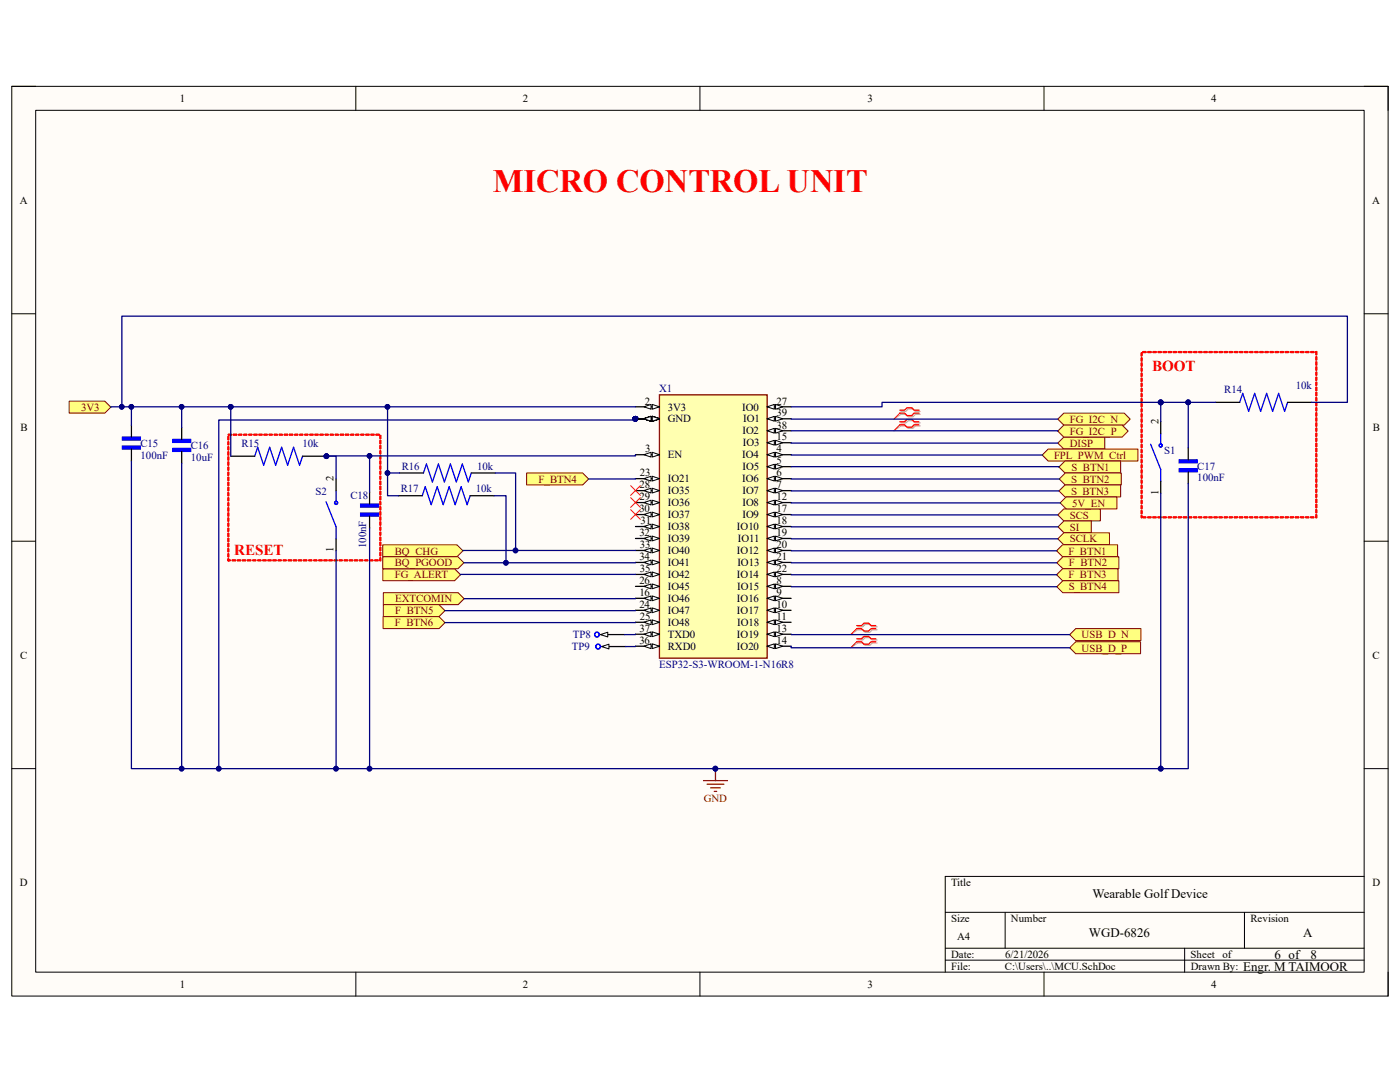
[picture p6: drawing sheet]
<svg xmlns="http://www.w3.org/2000/svg" width="279mm" height="216mm" viewBox="0 0 279 216" stroke-linecap="round" stroke-linejoin="round" font-family="sans-serif">
<defs><g id="words">
<text font-size="6.5" fill="#f00" x="98.3" y="38.3">MICRO CONTROL UNIT</text>
<g font-size="3" fill="#f00">
<text x="230" y="74.1">BOOT</text>
<text x="46.7" y="110.7">RESET</text>
</g>
<g font-size="2.6">
<text x="218" y="179.1">Wearable Golf Device</text>
<text x="217.3" y="187">WGD-6826</text>
<text x="254.3" y="191.3">6 of</text>
<text x="260" y="187">A</text>
<text x="261.5" y="191.3">8</text>
<text x="248.1" y="193.7">Engr. M TAIMOOR</text>
</g>
<g font-size="2.2">
<text x="35.9" y="20.4">1</text>
<text x="104.4" y="20.4">2</text>
<text x="173.1" y="20.4">3</text>
<text x="241.7" y="20.4">4</text>
<text x="3.9" y="40.6">A</text>
<text x="273.9" y="40.6">A</text>
<text x="128.7" y="80.7">2</text>
<text x="133.3" y="81.9">3V3</text>
<text x="148.1" y="81.9">IO0</text>
<text x="155" y="80.7">27</text>
<text x="155" y="83.1">39</text>
<text x="4.1" y="86">B</text>
<text x="133.3" y="84.3">GND</text>
<text x="148.2" y="86.7">IO2</text>
<text x="148.3" y="89.1">IO3</text>
<text x="148.3" y="84.3">IO1</text>
<text x="155" y="85.5">38</text>
<text x="155" y="87.9">15</text>
<text x="231.2" y="84.6" transform="rotate(-90 231.2 84.6)">2</text>
<text x="274" y="86">B</text>
<text x="127.7" y="95">23</text>
<text x="128.8" y="90.3">3</text>
<text x="133.3" y="91.5">EN</text>
<text x="148.1" y="91.5">IO4</text>
<text x="148.2" y="93.9">IO5</text>
<text x="155" y="90.3">4</text>
<text x="155" y="92.7">5</text>
<text x="155" y="95">6</text>
<text x="66.6" y="96.1" transform="rotate(-90 66.6 96.1)">2</text>
<text x="127.6" y="97.5">28</text>
<text x="127.6" y="99.8">29</text>
<text x="133.3" y="96.2">IO21</text>
<text x="133.3" y="98.6">IO35</text>
<text x="133.3" y="101">IO36</text>
<text x="148.1" y="96.2">IO6</text>
<text x="148.2" y="98.6">IO7</text>
<text x="148.2" y="101">IO8</text>
<text x="155" y="97.5">7</text>
<text x="155" y="99.8">12</text>
<text x="231.2" y="98.8" transform="rotate(-90 231.2 98.8)">1</text>
<text x="127.6" y="102.2">30</text>
<text x="127.6" y="107">32</text>
<text x="127.8" y="104.6">31</text>
<text x="133.3" y="103.4">IO37</text>
<text x="133.3" y="105.8">IO38</text>
<text x="147.1" y="105.8">IO10</text>
<text x="148.2" y="103.4">IO9</text>
<text x="155" y="102.2">17</text>
<text x="155" y="104.6">18</text>
<text x="155" y="107">19</text>
<text x="66.6" y="110.2" transform="rotate(-90 66.6 110.2)">1</text>
<text x="127.6" y="111.8">34</text>
<text x="127.7" y="109.4">33</text>
<text x="133.3" y="108.2">IO39</text>
<text x="133.3" y="110.6">IO40</text>
<text x="133.3" y="112.9">IO41</text>
<text x="147.1" y="110.6">IO12</text>
<text x="147.2" y="112.9">IO13</text>
<text x="147.2" y="108.2">IO11</text>
<text x="155" y="109.4">20</text>
<text x="155" y="111.8">21</text>
<text x="127.6" y="116.5">26</text>
<text x="127.6" y="118.9">16</text>
<text x="127.7" y="114.2">35</text>
<text x="133.3" y="115.4">IO42</text>
<text x="133.3" y="117.7">IO45</text>
<text x="147.1" y="115.4">IO14</text>
<text x="147.1" y="117.7">IO15</text>
<text x="155" y="114.2">22</text>
<text x="155" y="116.5">8</text>
<text x="155" y="118.9">9</text>
<text x="127.6" y="121.3">24</text>
<text x="127.7" y="123.7">25</text>
<text x="133.3" y="120.1">IO46</text>
<text x="133.3" y="122.5">IO47</text>
<text x="133.3" y="124.9">IO48</text>
<text x="147.1" y="120.1">IO16</text>
<text x="147.1" y="122.5">IO17</text>
<text x="147.1" y="124.9">IO18</text>
<text x="155" y="121.3">10</text>
<text x="155" y="123.7">11</text>
<text x="4" y="131.4">C</text>
<text x="127.6" y="128.5">36</text>
<text x="127.6" y="126.1">37</text>
<text x="133.3" y="127.3">TXD0</text>
<text x="133.3" y="129.7">RXD0</text>
<text x="147.1" y="127.3">IO19</text>
<text x="147.1" y="129.7">IO20</text>
<text x="155" y="126.1">13</text>
<text x="155" y="128.5">14</text>
<text x="273.9" y="131.4">C</text>
<text x="4" y="176.8">D</text>
<text x="189.8" y="176.8">Title</text>
<text x="273.9" y="176.8">D</text>
<text x="189.8" y="184">Size</text>
<text x="201.8" y="184">Number</text>
<text x="249.6" y="184">Revision</text>
<text x="189.8" y="191.1">Date:</text>
<text x="191" y="187.5">A4</text>
<text x="200.6" y="191.1">6/21/2026</text>
<text x="237.6" y="191.1">Sheet</text>
<text x="244" y="191.1">of</text>
<text x="35.9" y="197.1">1</text>
<text x="104.4" y="197.1">2</text>
<text x="173.1" y="197.1">3</text>
<text x="189.8" y="193.5">File:</text>
<text x="200.6" y="193.5">C:\Users\..\MCU.SchDoc</text>
<text x="237.6" y="193.5">Drawn By:</text>
<text x="241.7" y="197.1">4</text>
</g>
<g font-size="2.2" fill="#000080">
<text x="258.6" y="77.7">10k</text>
<text x="131.6" y="78.3">X1</text>
<text x="244.3" y="78.4">R14</text>
<text x="28" y="89.2">C15</text>
<text x="38.1" y="89.6">C16</text>
<text x="48.2" y="89.2">R15</text>
<text x="60.4" y="89.2">10k</text>
<text x="28" y="91.5">100nF</text>
<text x="38.1" y="92">10uF</text>
<text x="80.2" y="93.7">R16</text>
<text x="95.2" y="93.7">10k</text>
<text x="232.3" y="90.6">S1</text>
<text x="238.9" y="93.7">C17</text>
<text x="63" y="98.7">S2</text>
<text x="69.9" y="99.7">C18</text>
<text x="80" y="98.2">R17</text>
<text x="95" y="98.2">10k</text>
<text x="238.9" y="96.1">100nF</text>
<text x="73.1" y="109.4" transform="rotate(-90 73.1 109.4)">100nF</text>
<text x="114.1" y="129.8">TP9</text>
<text x="114.3" y="127.3">TP8</text>
<text x="131.6" y="133.3">ESP32-S3-WROOM-1-N16R8</text>
</g>
<g font-size="2.2" fill="#800000">
<text x="16.2" y="82">3V3</text>
<text x="213.5" y="89.2">DISP</text>
<text x="213.5" y="84.4">FG_I2C_N</text>
<text x="213.5" y="86.7">FG_I2C_P</text>
<text x="210.4" y="91.5">FPL_PWM_Ctrl</text>
<text x="213.8" y="93.9">S_BTN1</text>
<text x="107.5" y="96.3">F_BTN4</text>
<text x="213.7" y="98.7">S_BTN3</text>
<text x="213.8" y="96.3">S_BTN2</text>
<text x="214" y="101.1">5V_EN</text>
<text x="213.5" y="103.5">SCS</text>
<text x="213.5" y="105.9">SI</text>
<text x="78.8" y="110.7">BQ_CHG</text>
<text x="78.8" y="113">BQ_PGOOD</text>
<text x="213.2" y="110.7">F_BTN1</text>
<text x="213.3" y="113">F_BTN2</text>
<text x="213.5" y="108.2">SCLK</text>
<text x="78.8" y="115.4">FG_ALERT</text>
<text x="213.2" y="115.4">F_BTN3</text>
<text x="213.3" y="117.8">S_BTN4</text>
<text x="78.8" y="125">F_BTN6</text>
<text x="78.9" y="120.2">EXTCOMIN</text>
<text x="78.9" y="122.6">F_BTN5</text>
<text x="215.9" y="127.3">USB_D_N</text>
<text x="215.9" y="130">USB_D_P</text>
<text x="140.5" y="160.1">GND</text>
</g>
</g></defs>
<path d="M2.3 17.2h274.7v181.6h-274.7z" fill-rule="evenodd" fill="#fffcf8"/>
<path d="M2.3 17.2h274.7v181.6h-274.7z" fill="none" stroke="#000" stroke-width=".2"/>
<path d="M7.1 22h265.1v172h-265.1z" fill-rule="evenodd" fill="#fffcf8"/>
<g fill="none" stroke="#000" stroke-width=".2">
<path d="M2.3 17.2h4.8M71 17.2v4.8M139.7 17.2v4.8M208.4 17.2v4.8M272.2 17.2h4.8v4.8M7.1 22h265.1v172h-265.1zM2.3 62.6h4.8M272.2 62.6h4.8M2.3 108h4.8M272.2 108h4.8M2.3 153.4h4.8M272.2 153.4h4.8"/>
<path d="M272.2 174.9h-83.6v19.1M71 194v4.8M139.7 194v4.8M188.6 182h83.6M188.6 189.2h83.6M188.6 191.6h83.6M200.6 182v7.2M208.4 194v4.8M236.4 189.2v4.8M248.4 182v7.2M277 194v4.8"/>
</g>
<circle cx="126.8" cy="83.6" r=".46" fill="#000080"/>
<circle cx="126.8" cy="83.6" r=".46" fill="none" stroke="#000080" stroke-width=".2"/>
<circle cx="126.8" cy="83.6" r=".46" fill="#000080"/>
<circle cx="126.8" cy="83.6" r=".46" fill="none" stroke="#000080" stroke-width=".2"/>
<circle cx="126.8" cy="83.6" r=".46" fill="#000080"/>
<circle cx="126.8" cy="83.6" r=".46" fill="none" stroke="#000080" stroke-width=".2"/>
<circle cx="126.8" cy="83.6" r=".46" fill="#000080"/>
<circle cx="126.8" cy="83.6" r=".46" fill="none" stroke="#000080" stroke-width=".2"/>
<circle cx="126.8" cy="83.6" r=".46" fill="#000080"/>
<circle cx="126.8" cy="83.6" r=".46" fill="none" stroke="#000080" stroke-width=".2"/>
<circle cx="126.8" cy="83.6" r=".46" fill="#000080"/>
<circle cx="126.8" cy="83.6" r=".46" fill="none" stroke="#000080" stroke-width=".2"/>
<circle cx="126.8" cy="83.6" r=".46" fill="#000080"/>
<circle cx="126.8" cy="83.6" r=".46" fill="none" stroke="#000080" stroke-width=".2"/>
<circle cx="126.8" cy="83.6" r=".46" fill="#000080"/>
<circle cx="126.8" cy="83.6" r=".46" fill="none" stroke="#000080" stroke-width=".2"/>
<circle cx="126.8" cy="83.6" r=".46" fill="#000080"/>
<circle cx="126.8" cy="83.6" r=".46" fill="none" stroke="#000080" stroke-width=".2"/>
<circle cx="126.8" cy="83.6" r=".46" fill="#000080"/>
<circle cx="126.8" cy="83.6" r=".46" fill="none" stroke="#000080" stroke-width=".2"/>
<circle cx="126.8" cy="83.6" r=".46" fill="#000080"/>
<circle cx="126.8" cy="83.6" r=".46" fill="none" stroke="#000080" stroke-width=".2"/>
<path d="M131.6 78.8h21.5v52.5h-21.5z" fill-rule="evenodd" fill="#ffffb0"/>
<path d="M131.6 78.8h21.5v52.5h-21.5z" fill="none" stroke="#800000" stroke-width=".25"/>
<path d="M126.8 81.2h4.8" fill="none" stroke="#000" stroke-width=".25"/>
<path d="M130.2 80.7l1.4 .5-1.4 .5z" fill="#f8fcff"/>
<path d="M130.2 80.7l1.4 .5-1.4 .5z" fill="none" stroke="#000" stroke-width=".2"/>
<path d="M128.5 81.2l1.4-.5v1z" fill="#f8fcff"/>
<path d="M128.5 81.2l1.4-.5v1z" fill="none" stroke="#000" stroke-width=".2"/>
<path d="M126.8 83.6h4.8" fill="none" stroke="#000" stroke-width=".25"/>
<path d="M130.2 83.1l1.4 .5-1.4 .4z" fill="#f8fcff"/>
<path d="M130.2 83.1l1.4 .5-1.4 .4z" fill="none" stroke="#000" stroke-width=".2"/>
<path d="M128.5 83.6l1.4-.5v.9z" fill="#f8fcff"/>
<path d="M128.5 83.6l1.4-.5v.9z" fill="none" stroke="#000" stroke-width=".2"/>
<circle cx="126.8" cy="83.6" r=".46" fill="#000080"/>
<circle cx="126.8" cy="83.6" r=".46" fill="none" stroke="#000080" stroke-width=".2"/>
<path d="M126.8 83.6h4.8" fill="none" stroke="#000" stroke-width=".25"/>
<path d="M130.2 83.1l1.4 .5-1.4 .4z" fill="#f8fcff"/>
<path d="M130.2 83.1l1.4 .5-1.4 .4z" fill="none" stroke="#000" stroke-width=".2"/>
<path d="M128.5 83.6l1.4-.5v.9z" fill="#f8fcff"/>
<path d="M128.5 83.6l1.4-.5v.9z" fill="none" stroke="#000" stroke-width=".2"/>
<circle cx="126.8" cy="83.6" r=".46" fill="#000080"/>
<circle cx="126.8" cy="83.6" r=".46" fill="none" stroke="#000080" stroke-width=".2"/>
<path d="M126.8 83.6h4.8" fill="none" stroke="#000" stroke-width=".25"/>
<path d="M130.2 83.1l1.4 .5-1.4 .4z" fill="#f8fcff"/>
<path d="M130.2 83.1l1.4 .5-1.4 .4z" fill="none" stroke="#000" stroke-width=".2"/>
<path d="M128.5 83.6l1.4-.5v.9z" fill="#f8fcff"/>
<path d="M128.5 83.6l1.4-.5v.9z" fill="none" stroke="#000" stroke-width=".2"/>
<circle cx="126.8" cy="83.6" r=".46" fill="#000080"/>
<circle cx="126.8" cy="83.6" r=".46" fill="none" stroke="#000080" stroke-width=".2"/>
<path d="M126.8 83.6h4.8" fill="none" stroke="#000" stroke-width=".25"/>
<path d="M130.2 83.1l1.4 .5-1.4 .4z" fill="#f8fcff"/>
<path d="M130.2 83.1l1.4 .5-1.4 .4z" fill="none" stroke="#000" stroke-width=".2"/>
<path d="M128.5 83.6l1.4-.5v.9z" fill="#f8fcff"/>
<path d="M128.5 83.6l1.4-.5v.9z" fill="none" stroke="#000" stroke-width=".2"/>
<circle cx="126.8" cy="83.6" r=".46" fill="#000080"/>
<circle cx="126.8" cy="83.6" r=".46" fill="none" stroke="#000080" stroke-width=".2"/>
<path d="M126.8 83.6h4.8" fill="none" stroke="#000" stroke-width=".25"/>
<path d="M130.2 83.1l1.4 .5-1.4 .4z" fill="#f8fcff"/>
<path d="M130.2 83.1l1.4 .5-1.4 .4z" fill="none" stroke="#000" stroke-width=".2"/>
<path d="M128.5 83.6l1.4-.5v.9z" fill="#f8fcff"/>
<path d="M128.5 83.6l1.4-.5v.9z" fill="none" stroke="#000" stroke-width=".2"/>
<circle cx="126.8" cy="83.6" r=".46" fill="#000080"/>
<circle cx="126.8" cy="83.6" r=".46" fill="none" stroke="#000080" stroke-width=".2"/>
<path d="M126.8 83.6h4.8" fill="none" stroke="#000" stroke-width=".25"/>
<path d="M130.2 83.1l1.4 .5-1.4 .4z" fill="#f8fcff"/>
<path d="M130.2 83.1l1.4 .5-1.4 .4z" fill="none" stroke="#000" stroke-width=".2"/>
<path d="M128.5 83.6l1.4-.5v.9z" fill="#f8fcff"/>
<path d="M128.5 83.6l1.4-.5v.9z" fill="none" stroke="#000" stroke-width=".2"/>
<circle cx="126.8" cy="83.6" r=".46" fill="#000080"/>
<circle cx="126.8" cy="83.6" r=".46" fill="none" stroke="#000080" stroke-width=".2"/>
<path d="M126.8 83.6h4.8" fill="none" stroke="#000" stroke-width=".25"/>
<path d="M130.2 83.1l1.4 .5-1.4 .4z" fill="#f8fcff"/>
<path d="M130.2 83.1l1.4 .5-1.4 .4z" fill="none" stroke="#000" stroke-width=".2"/>
<path d="M128.5 83.6l1.4-.5v.9z" fill="#f8fcff"/>
<path d="M128.5 83.6l1.4-.5v.9z" fill="none" stroke="#000" stroke-width=".2"/>
<circle cx="126.8" cy="83.6" r=".46" fill="#000080"/>
<circle cx="126.8" cy="83.6" r=".46" fill="none" stroke="#000080" stroke-width=".2"/>
<path d="M126.8 83.6h4.8" fill="none" stroke="#000" stroke-width=".25"/>
<path d="M130.2 83.1l1.4 .5-1.4 .4z" fill="#f8fcff"/>
<path d="M130.2 83.1l1.4 .5-1.4 .4z" fill="none" stroke="#000" stroke-width=".2"/>
<path d="M128.5 83.6l1.4-.5v.9z" fill="#f8fcff"/>
<path d="M128.5 83.6l1.4-.5v.9z" fill="none" stroke="#000" stroke-width=".2"/>
<circle cx="126.8" cy="83.6" r=".46" fill="#000080"/>
<circle cx="126.8" cy="83.6" r=".46" fill="none" stroke="#000080" stroke-width=".2"/>
<path d="M126.8 83.6h4.8" fill="none" stroke="#000" stroke-width=".25"/>
<path d="M130.2 83.1l1.4 .5-1.4 .4z" fill="#f8fcff"/>
<path d="M130.2 83.1l1.4 .5-1.4 .4z" fill="none" stroke="#000" stroke-width=".2"/>
<path d="M128.5 83.6l1.4-.5v.9z" fill="#f8fcff"/>
<path d="M128.5 83.6l1.4-.5v.9z" fill="none" stroke="#000" stroke-width=".2"/>
<circle cx="126.8" cy="83.6" r=".46" fill="#000080"/>
<circle cx="126.8" cy="83.6" r=".46" fill="none" stroke="#000080" stroke-width=".2"/>
<path d="M126.8 83.6h4.8" fill="none" stroke="#000" stroke-width=".25"/>
<path d="M130.2 83.1l1.4 .5-1.4 .4z" fill="#f8fcff"/>
<path d="M130.2 83.1l1.4 .5-1.4 .4z" fill="none" stroke="#000" stroke-width=".2"/>
<path d="M128.5 83.6l1.4-.5v.9z" fill="#f8fcff"/>
<path d="M128.5 83.6l1.4-.5v.9z" fill="none" stroke="#000" stroke-width=".2"/>
<circle cx="126.8" cy="83.6" r=".46" fill="#000080"/>
<circle cx="126.8" cy="83.6" r=".46" fill="none" stroke="#000080" stroke-width=".2"/>
<path d="M126.8 83.6h4.8" fill="none" stroke="#000" stroke-width=".25"/>
<path d="M130.2 83.1l1.4 .5-1.4 .4z" fill="#f8fcff"/>
<path d="M130.2 83.1l1.4 .5-1.4 .4z" fill="none" stroke="#000" stroke-width=".2"/>
<path d="M128.5 83.6l1.4-.5v.9z" fill="#f8fcff"/>
<path d="M128.5 83.6l1.4-.5v.9z" fill="none" stroke="#000" stroke-width=".2"/>
<circle cx="126.8" cy="83.6" r=".46" fill="#000080"/>
<circle cx="126.8" cy="83.6" r=".46" fill="none" stroke="#000080" stroke-width=".2"/>
<path d="M126.8 90.7h4.8" fill="none" stroke="#000" stroke-width=".25"/>
<path d="M130.2 90.2l1.4 .5-1.4 .5z" fill="#f8fcff"/>
<path d="M130.2 90.2l1.4 .5-1.4 .5z" fill="none" stroke="#000" stroke-width=".2"/>
<path d="M128.5 90.7l1.4-.5v1z" fill="#f8fcff"/>
<path d="M128.5 90.7l1.4-.5v1z" fill="none" stroke="#000" stroke-width=".2"/>
<path d="M126.8 95.5h4.8" fill="none" stroke="#000" stroke-width=".25"/>
<path d="M130.2 95l1.4 .5-1.4 .5z" fill="#f8fcff"/>
<path d="M130.2 95l1.4 .5-1.4 .5z" fill="none" stroke="#000" stroke-width=".2"/>
<path d="M128.5 95.5l1.4-.5v1z" fill="#f8fcff"/>
<path d="M128.5 95.5l1.4-.5v1z" fill="none" stroke="#000" stroke-width=".2"/>
<path d="M126.8 97.9h4.8" fill="none" stroke="#000" stroke-width=".25"/>
<path d="M130.2 97.4l1.4 .5-1.4 .5z" fill="#f8fcff"/>
<path d="M130.2 97.4l1.4 .5-1.4 .5z" fill="none" stroke="#000" stroke-width=".2"/>
<path d="M128.5 97.9l1.4-.5v1z" fill="#f8fcff"/>
<path d="M128.5 97.9l1.4-.5v1z" fill="none" stroke="#000" stroke-width=".2"/>
<path d="M126.8 100.3h4.8" fill="none" stroke="#000" stroke-width=".25"/>
<path d="M130.2 99.8l1.4 .5-1.4 .5z" fill="#f8fcff"/>
<path d="M130.2 99.8l1.4 .5-1.4 .5z" fill="none" stroke="#000" stroke-width=".2"/>
<path d="M128.5 100.3l1.4-.5v1z" fill="#f8fcff"/>
<path d="M128.5 100.3l1.4-.5v1z" fill="none" stroke="#000" stroke-width=".2"/>
<path d="M126.8 102.7h4.8" fill="none" stroke="#000" stroke-width=".25"/>
<path d="M130.2 102.2l1.4 .5-1.4 .5z" fill="#f8fcff"/>
<path d="M130.2 102.2l1.4 .5-1.4 .5z" fill="none" stroke="#000" stroke-width=".2"/>
<path d="M128.5 102.7l1.4-.5v1z" fill="#f8fcff"/>
<path d="M128.5 102.7l1.4-.5v1z" fill="none" stroke="#000" stroke-width=".2"/>
<path d="M126.8 105.1h4.8" fill="none" stroke="#000" stroke-width=".25"/>
<path d="M130.2 104.6l1.4 .5-1.4 .4z" fill="#f8fcff"/>
<path d="M130.2 104.6l1.4 .5-1.4 .4z" fill="none" stroke="#000" stroke-width=".2"/>
<path d="M128.5 105.1l1.4-.5v.9z" fill="#f8fcff"/>
<path d="M128.5 105.1l1.4-.5v.9z" fill="none" stroke="#000" stroke-width=".2"/>
<path d="M126.8 107.4h4.8" fill="none" stroke="#000" stroke-width=".25"/>
<path d="M130.2 107l1.4 .4-1.4 .5z" fill="#f8fcff"/>
<path d="M130.2 107l1.4 .4-1.4 .5z" fill="none" stroke="#000" stroke-width=".2"/>
<path d="M128.5 107.4l1.4-.4v.9z" fill="#f8fcff"/>
<path d="M128.5 107.4l1.4-.4v.9z" fill="none" stroke="#000" stroke-width=".2"/>
<path d="M126.8 109.8h4.8" fill="none" stroke="#000" stroke-width=".25"/>
<path d="M130.2 109.4l1.4 .4-1.4 .5z" fill="#f8fcff"/>
<path d="M130.2 109.4l1.4 .4-1.4 .5z" fill="none" stroke="#000" stroke-width=".2"/>
<path d="M128.5 109.8l1.4-.4v.9z" fill="#f8fcff"/>
<path d="M128.5 109.8l1.4-.4v.9z" fill="none" stroke="#000" stroke-width=".2"/>
<path d="M126.8 112.2h4.8" fill="none" stroke="#000" stroke-width=".25"/>
<path d="M130.2 111.7l1.4 .5-1.4 .5z" fill="#f8fcff"/>
<path d="M130.2 111.7l1.4 .5-1.4 .5z" fill="none" stroke="#000" stroke-width=".2"/>
<path d="M128.5 112.2l1.4-.5v1z" fill="#f8fcff"/>
<path d="M128.5 112.2l1.4-.5v1z" fill="none" stroke="#000" stroke-width=".2"/>
<path d="M126.8 114.6h4.8" fill="none" stroke="#000" stroke-width=".25"/>
<path d="M130.2 114.1l1.4 .5-1.4 .5z" fill="#f8fcff"/>
<path d="M130.2 114.1l1.4 .5-1.4 .5z" fill="none" stroke="#000" stroke-width=".2"/>
<path d="M128.5 114.6l1.4-.5v1z" fill="#f8fcff"/>
<path d="M128.5 114.6l1.4-.5v1z" fill="none" stroke="#000" stroke-width=".2"/>
<path d="M126.8 117h4.8" fill="none" stroke="#000" stroke-width=".25"/>
<path d="M130.2 116.5l1.4 .5-1.4 .5z" fill="#f8fcff"/>
<path d="M130.2 116.5l1.4 .5-1.4 .5z" fill="none" stroke="#000" stroke-width=".2"/>
<path d="M128.5 117l1.4-.5v1z" fill="#f8fcff"/>
<path d="M128.5 117l1.4-.5v1z" fill="none" stroke="#000" stroke-width=".2"/>
<path d="M126.8 119.4h4.8" fill="none" stroke="#000" stroke-width=".25"/>
<path d="M130.2 118.9l1.4 .5-1.4 .5z" fill="#f8fcff"/>
<path d="M130.2 118.9l1.4 .5-1.4 .5z" fill="none" stroke="#000" stroke-width=".2"/>
<path d="M128.5 119.4l1.4-.5v1z" fill="#f8fcff"/>
<path d="M128.5 119.4l1.4-.5v1z" fill="none" stroke="#000" stroke-width=".2"/>
<path d="M126.8 121.8h4.8" fill="none" stroke="#000" stroke-width=".25"/>
<path d="M130.2 121.3l1.4 .5-1.4 .5z" fill="#f8fcff"/>
<path d="M130.2 121.3l1.4 .5-1.4 .5z" fill="none" stroke="#000" stroke-width=".2"/>
<path d="M128.5 121.8l1.4-.5v1z" fill="#f8fcff"/>
<path d="M128.5 121.8l1.4-.5v1z" fill="none" stroke="#000" stroke-width=".2"/>
<path d="M126.8 124.2h4.8" fill="none" stroke="#000" stroke-width=".25"/>
<path d="M130.2 123.7l1.4 .5-1.4 .4z" fill="#f8fcff"/>
<path d="M130.2 123.7l1.4 .5-1.4 .4z" fill="none" stroke="#000" stroke-width=".2"/>
<path d="M128.5 124.2l1.4-.5v.9z" fill="#f8fcff"/>
<path d="M128.5 124.2l1.4-.5v.9z" fill="none" stroke="#000" stroke-width=".2"/>
<path d="M126.8 126.6h4.8" fill="none" stroke="#000" stroke-width=".25"/>
<path d="M130.2 126.1l1.4 .5-1.4 .4z" fill="#f8fcff"/>
<path d="M130.2 126.1l1.4 .5-1.4 .4z" fill="none" stroke="#000" stroke-width=".2"/>
<path d="M128.5 126.6l1.4-.5v.9z" fill="#f8fcff"/>
<path d="M128.5 126.6l1.4-.5v.9z" fill="none" stroke="#000" stroke-width=".2"/>
<path d="M126.8 128.9h4.8" fill="none" stroke="#000" stroke-width=".25"/>
<path d="M130.2 128.5l1.4 .4-1.4 .5z" fill="#f8fcff"/>
<path d="M130.2 128.5l1.4 .4-1.4 .5z" fill="none" stroke="#000" stroke-width=".2"/>
<path d="M128.5 128.9l1.4-.4v.9z" fill="#f8fcff"/>
<path d="M128.5 128.9l1.4-.4v.9z" fill="none" stroke="#000" stroke-width=".2"/>
<path d="M153.1 81.2h4.8" fill="none" stroke="#000" stroke-width=".25"/>
<path d="M153.1 81.2l1.4-.5v1z" fill="#f8fcff"/>
<path d="M153.1 81.2l1.4-.5v1z" fill="none" stroke="#000" stroke-width=".2"/>
<path d="M154.8 80.7l1.4 .5-1.4 .5z" fill="#f8fcff"/>
<path d="M154.8 80.7l1.4 .5-1.4 .5z" fill="none" stroke="#000" stroke-width=".2"/>
<path d="M153.1 83.6h4.8" fill="none" stroke="#000" stroke-width=".25"/>
<path d="M153.1 83.6l1.4-.5v.9z" fill="#f8fcff"/>
<path d="M153.1 83.6l1.4-.5v.9z" fill="none" stroke="#000" stroke-width=".2"/>
<path d="M154.8 83.1l1.4 .5-1.4 .4z" fill="#f8fcff"/>
<path d="M154.8 83.1l1.4 .5-1.4 .4z" fill="none" stroke="#000" stroke-width=".2"/>
<path d="M153.1 86h4.8" fill="none" stroke="#000" stroke-width=".25"/>
<path d="M153.1 86l1.4-.5v.9z" fill="#f8fcff"/>
<path d="M153.1 86l1.4-.5v.9z" fill="none" stroke="#000" stroke-width=".2"/>
<path d="M154.8 85.5l1.4 .5-1.4 .4z" fill="#f8fcff"/>
<path d="M154.8 85.5l1.4 .5-1.4 .4z" fill="none" stroke="#000" stroke-width=".2"/>
<path d="M153.1 88.3h4.8" fill="none" stroke="#000" stroke-width=".25"/>
<path d="M153.1 88.3l1.4-.4v.9z" fill="#f8fcff"/>
<path d="M153.1 88.3l1.4-.4v.9z" fill="none" stroke="#000" stroke-width=".2"/>
<path d="M154.8 87.9l1.4 .4-1.4 .5z" fill="#f8fcff"/>
<path d="M154.8 87.9l1.4 .4-1.4 .5z" fill="none" stroke="#000" stroke-width=".2"/>
<path d="M153.1 90.7h4.8" fill="none" stroke="#000" stroke-width=".25"/>
<path d="M153.1 90.7l1.4-.5v1z" fill="#f8fcff"/>
<path d="M153.1 90.7l1.4-.5v1z" fill="none" stroke="#000" stroke-width=".2"/>
<path d="M154.8 90.2l1.4 .5-1.4 .5z" fill="#f8fcff"/>
<path d="M154.8 90.2l1.4 .5-1.4 .5z" fill="none" stroke="#000" stroke-width=".2"/>
<path d="M153.1 93.1h4.8" fill="none" stroke="#000" stroke-width=".25"/>
<path d="M153.1 93.1l1.4-.5v1z" fill="#f8fcff"/>
<path d="M153.1 93.1l1.4-.5v1z" fill="none" stroke="#000" stroke-width=".2"/>
<path d="M154.8 92.6l1.4 .5-1.4 .5z" fill="#f8fcff"/>
<path d="M154.8 92.6l1.4 .5-1.4 .5z" fill="none" stroke="#000" stroke-width=".2"/>
<path d="M153.1 95.5h4.8" fill="none" stroke="#000" stroke-width=".25"/>
<path d="M153.1 95.5l1.4-.5v1z" fill="#f8fcff"/>
<path d="M153.1 95.5l1.4-.5v1z" fill="none" stroke="#000" stroke-width=".2"/>
<path d="M154.8 95l1.4 .5-1.4 .5z" fill="#f8fcff"/>
<path d="M154.8 95l1.4 .5-1.4 .5z" fill="none" stroke="#000" stroke-width=".2"/>
<path d="M153.1 97.9h4.8" fill="none" stroke="#000" stroke-width=".25"/>
<path d="M153.1 97.9l1.4-.5v1z" fill="#f8fcff"/>
<path d="M153.1 97.9l1.4-.5v1z" fill="none" stroke="#000" stroke-width=".2"/>
<path d="M154.8 97.4l1.4 .5-1.4 .5z" fill="#f8fcff"/>
<path d="M154.8 97.4l1.4 .5-1.4 .5z" fill="none" stroke="#000" stroke-width=".2"/>
<path d="M153.1 100.3h4.8" fill="none" stroke="#000" stroke-width=".25"/>
<path d="M153.1 100.3l1.4-.5v1z" fill="#f8fcff"/>
<path d="M153.1 100.3l1.4-.5v1z" fill="none" stroke="#000" stroke-width=".2"/>
<path d="M154.8 99.8l1.4 .5-1.4 .5z" fill="#f8fcff"/>
<path d="M154.8 99.8l1.4 .5-1.4 .5z" fill="none" stroke="#000" stroke-width=".2"/>
<path d="M153.1 102.7h4.8" fill="none" stroke="#000" stroke-width=".25"/>
<path d="M153.1 102.7l1.4-.5v1z" fill="#f8fcff"/>
<path d="M153.1 102.7l1.4-.5v1z" fill="none" stroke="#000" stroke-width=".2"/>
<path d="M154.8 102.2l1.4 .5-1.4 .5z" fill="#f8fcff"/>
<path d="M154.8 102.2l1.4 .5-1.4 .5z" fill="none" stroke="#000" stroke-width=".2"/>
<path d="M153.1 105.1h4.8" fill="none" stroke="#000" stroke-width=".25"/>
<path d="M153.1 105.1l1.4-.5v.9z" fill="#f8fcff"/>
<path d="M153.1 105.1l1.4-.5v.9z" fill="none" stroke="#000" stroke-width=".2"/>
<path d="M154.8 104.6l1.4 .5-1.4 .4z" fill="#f8fcff"/>
<path d="M154.8 104.6l1.4 .5-1.4 .4z" fill="none" stroke="#000" stroke-width=".2"/>
<path d="M153.1 107.4h4.8" fill="none" stroke="#000" stroke-width=".25"/>
<path d="M153.1 107.4l1.4-.4v.9z" fill="#f8fcff"/>
<path d="M153.1 107.4l1.4-.4v.9z" fill="none" stroke="#000" stroke-width=".2"/>
<path d="M154.8 107l1.4 .4-1.4 .5z" fill="#f8fcff"/>
<path d="M154.8 107l1.4 .4-1.4 .5z" fill="none" stroke="#000" stroke-width=".2"/>
<path d="M153.1 109.8h4.8" fill="none" stroke="#000" stroke-width=".25"/>
<path d="M153.1 109.8l1.4-.4v.9z" fill="#f8fcff"/>
<path d="M153.1 109.8l1.4-.4v.9z" fill="none" stroke="#000" stroke-width=".2"/>
<path d="M154.8 109.4l1.4 .4-1.4 .5z" fill="#f8fcff"/>
<path d="M154.8 109.4l1.4 .4-1.4 .5z" fill="none" stroke="#000" stroke-width=".2"/>
<path d="M153.1 112.2h4.8" fill="none" stroke="#000" stroke-width=".25"/>
<path d="M153.1 112.2l1.4-.5v1z" fill="#f8fcff"/>
<path d="M153.1 112.2l1.4-.5v1z" fill="none" stroke="#000" stroke-width=".2"/>
<path d="M154.8 111.7l1.4 .5-1.4 .5z" fill="#f8fcff"/>
<path d="M154.8 111.7l1.4 .5-1.4 .5z" fill="none" stroke="#000" stroke-width=".2"/>
<path d="M153.1 114.6h4.8" fill="none" stroke="#000" stroke-width=".25"/>
<path d="M153.1 114.6l1.4-.5v1z" fill="#f8fcff"/>
<path d="M153.1 114.6l1.4-.5v1z" fill="none" stroke="#000" stroke-width=".2"/>
<path d="M154.8 114.1l1.4 .5-1.4 .5z" fill="#f8fcff"/>
<path d="M154.8 114.1l1.4 .5-1.4 .5z" fill="none" stroke="#000" stroke-width=".2"/>
<path d="M153.1 117h4.8" fill="none" stroke="#000" stroke-width=".25"/>
<path d="M153.1 117l1.4-.5v1z" fill="#f8fcff"/>
<path d="M153.1 117l1.4-.5v1z" fill="none" stroke="#000" stroke-width=".2"/>
<path d="M154.8 116.5l1.4 .5-1.4 .5z" fill="#f8fcff"/>
<path d="M154.8 116.5l1.4 .5-1.4 .5z" fill="none" stroke="#000" stroke-width=".2"/>
<path d="M153.1 119.4h4.8" fill="none" stroke="#000" stroke-width=".25"/>
<path d="M153.1 119.4l1.4-.5v1z" fill="#f8fcff"/>
<path d="M153.1 119.4l1.4-.5v1z" fill="none" stroke="#000" stroke-width=".2"/>
<path d="M154.8 118.9l1.4 .5-1.4 .5z" fill="#f8fcff"/>
<path d="M154.8 118.9l1.4 .5-1.4 .5z" fill="none" stroke="#000" stroke-width=".2"/>
<path d="M153.1 121.8h4.8" fill="none" stroke="#000" stroke-width=".25"/>
<path d="M153.1 121.8l1.4-.5v1z" fill="#f8fcff"/>
<path d="M153.1 121.8l1.4-.5v1z" fill="none" stroke="#000" stroke-width=".2"/>
<path d="M154.8 121.3l1.4 .5-1.4 .5z" fill="#f8fcff"/>
<path d="M154.8 121.3l1.4 .5-1.4 .5z" fill="none" stroke="#000" stroke-width=".2"/>
<path d="M153.1 124.2h4.8" fill="none" stroke="#000" stroke-width=".25"/>
<path d="M153.1 124.2l1.4-.5v.9z" fill="#f8fcff"/>
<path d="M153.1 124.2l1.4-.5v.9z" fill="none" stroke="#000" stroke-width=".2"/>
<path d="M154.8 123.7l1.4 .5-1.4 .4z" fill="#f8fcff"/>
<path d="M154.8 123.7l1.4 .5-1.4 .4z" fill="none" stroke="#000" stroke-width=".2"/>
<path d="M153.1 126.6h4.8" fill="none" stroke="#000" stroke-width=".25"/>
<path d="M153.1 126.6l1.4-.5v.9z" fill="#f8fcff"/>
<path d="M153.1 126.6l1.4-.5v.9z" fill="none" stroke="#000" stroke-width=".2"/>
<path d="M154.8 126.1l1.4 .5-1.4 .4z" fill="#f8fcff"/>
<path d="M154.8 126.1l1.4 .5-1.4 .4z" fill="none" stroke="#000" stroke-width=".2"/>
<path d="M153.1 128.9h4.8" fill="none" stroke="#000" stroke-width=".25"/>
<path d="M153.1 128.9l1.4-.4v.9z" fill="#f8fcff"/>
<path d="M153.1 128.9l1.4-.4v.9z" fill="none" stroke="#000" stroke-width=".2"/>
<path d="M154.8 128.5l1.4 .4-1.4 .5z" fill="#f8fcff"/>
<path d="M154.8 128.5l1.4 .4-1.4 .5z" fill="none" stroke="#000" stroke-width=".2"/>
<path d="M125.9 96.9l1.9 1.9M125.9 99.3l1.9 1.9M127.8 96.9l-1.9 1.9M127.8 99.3l-1.9 1.9M125.9 101.7l1.9 1.9M127.8 101.7l-1.9 1.9" fill="none" stroke="#f00" stroke-width=".2"/>
<path d="M13.8 80h7.1l1.2 1.2-1.2 1.2h-7.1z" fill-rule="evenodd" fill="#ffff80"/>
<path d="M13.8 80h7.1l1.2 1.2-1.2 1.2h-7.1z" fill="none" stroke="#800000" stroke-width=".2"/>
<path d="M24.4 89h3.6v.6h-3.6z" fill-rule="evenodd" fill="#00f"/>
<path d="M24.4 89h3.6v.6h-3.6z" fill="none" stroke="#00f" stroke-width=".25"/>
<path d="M24.4 87.2h3.6v.6h-3.6z" fill-rule="evenodd" fill="#00f"/>
<path d="M24.4 87.2h3.6v.6h-3.6z" fill="none" stroke="#00f" stroke-width=".25"/>
<path d="M26.2 84.8v2.4M26.2 89.6v2.4" fill="none" stroke="#000" stroke-width=".25"/>
<path d="M34.5 89.5h3.6v.6h-3.6z" fill-rule="evenodd" fill="#00f"/>
<path d="M34.5 89.5h3.6v.6h-3.6z" fill="none" stroke="#00f" stroke-width=".25"/>
<path d="M34.5 87.7h3.6v.6h-3.6z" fill-rule="evenodd" fill="#00f"/>
<path d="M34.5 87.7h3.6v.6h-3.6z" fill="none" stroke="#00f" stroke-width=".25"/>
<path d="M36.3 85.3v2.4M36.3 90.1v2.4" fill="none" stroke="#000" stroke-width=".25"/>
<path d="M140.4 155.8h4.8M141.1 156.5h3.4M141.8 157.2h1.9M142.5 157.9h.5M142.8 153.4v2.4" fill="none" stroke="#800000" stroke-width=".25"/>
<circle cx="142.8" cy="153.4" r=".46" fill="#000080"/>
<circle cx="142.8" cy="153.4" r=".46" fill="none" stroke="#000080" stroke-width=".2"/>
<circle cx="65.1" cy="91" r=".46" fill="#000080"/>
<circle cx="65.1" cy="91" r=".46" fill="none" stroke="#000080" stroke-width=".2"/>
<path d="M50.8 91l.6-1.8 1.2 3.6 1.2-3.6 1.2 3.6 1.2-3.6 1.2 3.6 1.2-3.6 1.2 3.6 .6-1.8" fill="none" stroke="#00f" stroke-width=".25"/>
<path d="M46.1 91h4.7M60.4 91h4.8" fill="none" stroke="#000" stroke-width=".25"/>
<circle cx="65.1" cy="91" r=".46" fill="#000080"/>
<circle cx="65.1" cy="91" r=".46" fill="none" stroke="#000080" stroke-width=".2"/>
<g fill="none" stroke="#00f" stroke-width=".25">
<path d="M67.1 98v2M65.1 100.1l2 5v2.4"/>
<circle cx="67.1" cy="100.3" r=".3"/>
</g>
<path d="M67.1 95.6v2.4M67.1 107.5v2.4" fill="none" stroke="#000" stroke-width=".25"/>
<path d="M72 102.4h3.6v.6h-3.6z" fill-rule="evenodd" fill="#00f"/>
<path d="M72 102.4h3.6v.6h-3.6z" fill="none" stroke="#00f" stroke-width=".25"/>
<path d="M72 100.6h3.6v.6h-3.6z" fill-rule="evenodd" fill="#00f"/>
<g fill="none" stroke="#00f" stroke-width=".25">
<path d="M229.6 88.6l2 5.1v2.4M231.6 86.5v2M72 100.6h3.6v.6h-3.6z"/>
<circle cx="231.6" cy="88.9" r=".3"/>
<circle cx="231.7" cy="88.9" r=".3"/>
</g>
<path d="M73.8 98.2v2.4M231.6 84.1v2.4M231.6 96.1v2.3M73.8 103v2.4" fill="none" stroke="#000" stroke-width=".25"/>
<path d="M235.3 93.5h3.6v.6h-3.6z" fill-rule="evenodd" fill="#00f"/>
<path d="M235.3 93.5h3.6v.6h-3.6z" fill="none" stroke="#00f" stroke-width=".25"/>
<path d="M235.3 91.8h3.6v.6h-3.6z" fill-rule="evenodd" fill="#00f"/>
<path d="M235.3 91.8h3.6v.6h-3.6z" fill="none" stroke="#00f" stroke-width=".25"/>
<path d="M237.1 89.4v2.4M237.1 94.1v2.4" fill="none" stroke="#000" stroke-width=".25"/>
<path d="M213.5 126.6l1.2-1.2h13v2.4h-13z" fill-rule="evenodd" fill="#ffff80"/>
<path d="M213.5 126.6l1.2-1.2h13v2.4h-13z" fill="none" stroke="#800000" stroke-width=".2"/>
<path d="M213.5 129.3l1.2-1.2h12.9v2.4h-12.9z" fill-rule="evenodd" fill="#ffff80"/>
<path d="M213.5 129.3l1.2-1.2h12.9v2.4h-12.9z" fill="none" stroke="#800000" stroke-width=".2"/>
<path d="M76.4 113.5h14.3l1.2 1.2-1.2 1.2h-14.3z" fill-rule="evenodd" fill="#ffff80"/>
<path d="M76.4 113.5h14.3l1.2 1.2-1.2 1.2h-14.3z" fill="none" stroke="#800000" stroke-width=".2"/>
<path d="M247.4 80.3l.6-1.8 1.2 3.6 1.2-3.6 1.2 3.6 1.2-3.6 1.2 3.6 1.2-3.6 1.2 3.6 .6-1.8" fill="none" stroke="#00f" stroke-width=".25"/>
<path d="M242.6 80.3h4.8M257 80.3h4.7" fill="none" stroke="#000" stroke-width=".25"/>
<path d="M76.4 108.7h14.8l1.2 1.2-1.2 1.2h-14.8z" fill-rule="evenodd" fill="#ffff80"/>
<path d="M76.4 108.7h14.8l1.2 1.2-1.2 1.2h-14.8z" fill="none" stroke="#800000" stroke-width=".2"/>
<path d="M76.4 111.1h15l1.2 1.2-1.2 1.2h-15z" fill-rule="evenodd" fill="#ffff80"/>
<path d="M76.4 111.1h15l1.2 1.2-1.2 1.2h-15z" fill="none" stroke="#800000" stroke-width=".2"/>
<path d="M84.3 98.9l.6-1.8 1.2 3.6 1.2-3.6 1.2 3.6 1.1-3.6 1.2 3.6 1.2-3.6 1.2 3.6 .6-1.8M84.5 94.4l.6-1.8 1.2 3.6 1.2-3.6 1.2 3.6 1.2-3.6 1.2 3.6 1.2-3.6 1.2 3.6 .6-1.8" fill="none" stroke="#00f" stroke-width=".25"/>
<path d="M79.5 98.9h4.8M79.7 94.4h4.8M93.8 98.9h4.8M94.1 94.4h4.7M119.9 126.6h4.7" fill="none" stroke="#000" stroke-width=".25"/>
<path d="M119.9 126.6l1.4-.5v1z" fill="#f8fcff"/>
<path d="M119.9 126.6l1.4-.5v1z" fill="none" stroke="#000" stroke-width=".2"/>
<g fill="none" stroke="#00f" stroke-width=".25">
<circle cx="119.1" cy="126.6" r=".46"/>
<circle cx="119.1" cy="126.6" r=".48"/>
</g>
<path d="M120.1 129h4.8" fill="none" stroke="#000" stroke-width=".25"/>
<path d="M120.1 129l1.4-.5v1z" fill="#f8fcff"/>
<path d="M120.1 129l1.4-.5v1z" fill="none" stroke="#000" stroke-width=".2"/>
<g fill="none" stroke="#00f" stroke-width=".25">
<circle cx="119.4" cy="129" r=".46"/>
<circle cx="119.4" cy="129" r=".48"/>
</g>
<g fill="#f00" stroke="#f00" stroke-width=".2">
<path d="M227.7 102.9l.3 .1-.2 .3-.1-.1zM227.7 101.9h.3l-.2 .7-.1-.1zM227.7 100.8l.3 .1-.2 .7-.1-.2zM227.7 99.8l.3 .1-.2 .7-.1-.2zM227.7 98.8l.3 .1-.2 .6-.1-.1zM227.7 97.8l.3 .1-.2 .6-.1-.1zM227.7 96.8l.3 .1-.2 .6-.1-.1zM227.7 95.8l.3 .1-.2 .6-.1-.1zM227.7 94.7l.3 .1-.2 .7-.1-.2zM227.7 93.7l.3 .1-.2 .7-.1-.2zM227.7 92.7l.3 .1-.2 .6-.1-.1zM227.7 91.7l.3 .1-.2 .6-.1-.1zM227.7 90.7l.3 .1-.2 .6-.1-.1zM227.7 89.7l.3 .1-.2 .6-.1-.1zM227.7 88.6l.3 .1-.2 .7-.1-.2zM227.7 87.6l.3 .1-.2 .7-.1-.2zM227.7 86.6l.3 .1-.2 .6-.1-.1zM227.7 85.6l.3 .1-.2 .6-.1-.1zM227.7 84.6l.3 .1-.2 .6-.1-.1zM227.7 83.6l.3 .1-.2 .6-.1-.1zM227.7 82.6h.3l-.2 .7-.1-.1zM227.7 81.5l.3 .1-.2 .7-.1-.2zM227.7 80.5l.3 .1-.2 .6-.1-.1zM227.7 79.5l.3 .1-.2 .6-.1-.1zM227.7 78.5l.3 .1-.2 .6-.1-.1zM227.7 77.5l.3 .1-.2 .6-.1-.1zM227.7 76.5h.3l-.2 .7-.1-.1zM227.7 75.4l.3 .1-.2 .7-.1-.2zM227.7 74.4l.3 .1-.2 .7-.1-.2zM227.7 73.4l.3 .1-.2 .6-.1-.1zM227.7 72.4l.3 .1-.2 .6-.1-.1zM227.7 71.4l.3 .1-.2 .6-.1-.1zM227.7 70.4l.3 .1-.2 .6-.1-.1zM228 70.2l.6-.1 .2 .2-.7 .1zM229.1 70.2l.6-.1 .1 .2-.6 .1zM230.1 70.2l.6-.1 .1 .2-.6 .1zM231.1 70.2l.6-.1 .1 .2-.6 .1zM232.1 70.2l.6-.1 .1 .2-.6 .1zM233.1 70.2l.6-.1 .1 .2-.6 .1zM234.1 70.2l.6-.1 .2 .2-.7 .1zM235.2 70.2l.6-.1 .1 .2-.7 .1zM236.2 70.2l.6-.1 .1 .2-.6 .1zM237.2 70.2l.6-.1 .1 .2-.6 .1zM238.2 70.2l.6-.1 .1 .2-.6 .1zM239.2 70.2l.6-.1 .1 .2-.6 .1zM240.2 70.2l.6-.1 .2 .2-.7 .1zM241.3 70.2l.6-.1 .1 .2-.7 .1zM242.3 70.2l.6-.1 .1 .2-.6 .1zM243.3 70.2l.6-.1 .1 .2-.6 .1zM244.3 70.2l.6-.1 .1 .2-.6 .1zM245.3 70.2l.6-.1 .1 .2-.6 .1zM246.3 70.2l.6-.1 .2 .2-.7 .1zM247.3 70.2l.6-.1 .2 .2-.7 .1zM248.4 70.2l.6-.1 .1 .2-.6 .1zM249.4 70.2l.6-.1 .1 .2-.6 .1zM250.4 70.2l.6-.1 .1 .2-.6 .1zM251.4 70.2l.6-.1 .1 .2-.6 .1zM252.4 70.2l.6-.1 .2 .2-.7 .1zM253.4 70.2l.6-.1 .2 .2-.7 .1zM254.5 70.2l.6-.1 .1 .2-.6 .1zM255.5 70.2l.6-.1 .1 .2-.6 .1zM256.5 70.2l.6-.1 .1 .2-.6 .1zM257.5 70.2l.6-.1 .1 .2-.6 .1zM258.5 70.2l.6-.1 .1 .2-.6 .1zM259.5 70.2l.6-.1 .2 .2-.7 .1zM260.6 70.2l.6-.1 .1 .2-.7 .1zM261.6 70.2l.6-.1 .1 .2-.6 .1zM262.6 70.2l.2-.1v.6l-.1 .2-.1-.2v-.4l.1 .1zM262.6 71.2l.2 .1-.1 .6-.1-.1zM262.6 72.2l.2 .1-.1 .6-.1-.1zM262.6 73.2l.2 .1-.1 .6-.1-.1zM262.6 74.2l.2 .1-.1 .6-.1-.1zM262.6 75.2l.2 .1-.1 .7-.1-.2zM262.6 76.2l.2 .1-.1 .7-.1-.2zM262.6 77.3l.2 .1-.1 .6-.1-.1zM262.6 78.3l.2 .1-.1 .6-.1-.1zM262.6 79.3l.2 .1-.1 .6-.1-.1zM262.6 80.3l.2 .1-.1 .6-.1-.1zM262.6 81.3l.2 .1-.1 .7-.1-.2zM262.6 82.3l.2 .1-.1 .7-.1-.2zM262.6 83.4h.2l-.1 .7-.1-.1zM262.6 84.4l.2 .1-.1 .6-.1-.1zM262.6 85.4l.2 .1-.1 .6-.1-.1zM262.6 86.4l.2 .1-.1 .6-.1-.1zM262.6 87.4l.2 .1-.1 .6-.1-.1zM262.6 88.4l.2 .1-.1 .7-.1-.2zM262.6 89.5h.2l-.1 .7-.1-.1zM262.6 90.5l.2 .1-.1 .6-.1-.1zM262.6 91.5l.2 .1-.1 .6-.1-.1zM262.6 92.5l.2 .1-.1 .6-.1-.1zM262.6 93.5l.2 .1-.1 .6-.1-.1zM262.6 94.5l.2 .1-.1 .7-.1-.2zM262.6 95.6h.2l-.1 .7-.1-.2zM262.6 96.6l.2 .1-.1 .6-.1-.1zM262.6 97.6l.2 .1-.1 .6-.1-.1zM262.6 98.6l.2 .1-.1 .6-.1-.1zM262.6 99.6l.2 .1-.1 .6-.1-.1zM262.6 100.6l.2 .1-.1 .7-.1-.2zM262.6 101.6l.2 .1-.1 .7-.1-.2zM262.6 102.7l.2 .1v.5l-.3-.1 .2-.1-.1 .1zM261.5 103.1h.6l.2 .1-.7 .1zM260.5 103.1h.6l.2 .1-.7 .1zM259.5 103.1h.6l.1 .1-.6 .1zM258.5 103.1h.6l.1 .1-.6 .1zM257.5 103.1h.6l.1 .1-.6 .1zM256.5 103.1h.6l.1 .1-.6 .1zM255.5 103.1h.6l.1 .1-.7 .1zM254.4 103.1h.6l.2 .1-.7 .1zM253.4 103.1h.6l.1 .1-.6 .1zM252.4 103.1h.6l.1 .1-.6 .1zM251.4 103.1h.6l.1 .1-.6 .1zM250.4 103.1h.6l.1 .1-.6 .1zM249.4 103.1h.6l.1 .1-.7 .1zM248.3 103.1h.6l.2 .1-.7 .1zM247.3 103.1h.6l.2 .1-.7 .1zM246.3 103.1h.6l.1 .1-.6 .1zM245.3 103.1h.6l.1 .1-.6 .1zM244.3 103.1h.6l.1 .1-.6 .1zM243.3 103.1h.6l.1 .1-.6 .1zM242.2 103.1h.6l.2 .1-.7 .1zM241.2 103.1h.6l.2 .1-.7 .1zM240.2 103.1h.6l.1 .1-.6 .1zM239.2 103.1h.6l.1 .1-.6 .1zM238.2 103.1h.6l.1 .1-.6 .1zM237.2 103.1h.6l.1 .1-.6 .1zM236.1 103.1h.6l.2 .1-.7 .1zM235.1 103.1h.6l.2 .1-.7 .1zM234.1 103.1h.6l.1 .1-.6 .1zM233.1 103.1h.6l.1 .1-.6 .1zM232.1 103.1h.6l.1 .1-.6 .1zM231.1 103.1h.6l.1 .1-.6 .1zM230.1 103.1h.6l.1 .1-.7 .1zM229 103.1h.6l.2 .1-.7 .1zM228 103.1h.6l.1 .1-.6 .1z"/>
<path d="M45.5 111.5l.2 .1-.1 .3-.2-.1zM45.5 110.5h.2l-.1 .7-.2-.1zM45.5 109.4l.2 .1-.1 .7-.2-.2zM45.5 108.4l.2 .1-.1 .6-.2-.1zM45.5 107.4l.2 .1-.1 .6-.2-.1zM45.5 106.4l.2 .1-.1 .6-.2-.1zM45.5 105.4l.2 .1-.1 .6-.2-.1zM45.5 104.4h.2l-.1 .7-.2-.1zM45.5 103.3l.2 .1-.1 .7-.2-.2zM45.5 102.3l.2 .1-.1 .6-.2-.1zM45.5 101.3l.2 .1-.1 .6-.2-.1zM45.5 100.3l.2 .1-.1 .6-.2-.1zM45.5 99.3l.2 .1-.1 .6-.2-.1zM45.5 98.3l.2 .1-.1 .6-.2-.1zM45.5 97.2l.2 .1-.1 .7-.2-.2zM45.5 96.2l.2 .1-.1 .7-.2-.2zM45.5 95.2l.2 .1-.1 .6-.2-.1zM45.5 94.2l.2 .1-.1 .6-.2-.1zM45.5 93.2l.2 .1-.1 .6-.2-.1zM45.5 92.2l.2 .1-.1 .6-.2-.1zM45.5 91.1l.2 .1-.1 .7-.2-.2zM45.5 90.1l.2 .1-.1 .7-.2-.2zM45.5 89.1l.2 .1-.1 .6-.2-.1zM45.5 88.1l.2 .1-.1 .6-.2-.1zM45.5 87.1l.2 .1-.1 .6-.2-.1zM45.6 86.6h.5l.2 .1-.7 .2zM46.6 86.6h.6l.1 .1-.6 .2zM47.6 86.6h.6l.1 .1-.6 .2zM48.6 86.6h.6l.1 .1-.6 .2zM49.6 86.6h.6l.1 .1-.6 .2zM50.6 86.6h.6l.2 .1-.7 .2zM51.6 86.6h.6l.2 .1-.7 .2zM52.7 86.6h.6l.1 .1-.6 .2zM53.7 86.6h.6l.1 .1-.6 .2zM54.7 86.6h.6l.1 .1-.6 .2zM55.7 86.6h.6l.1 .1-.6 .2zM56.7 86.6h.6l.2 .1-.7 .2zM57.7 86.6h.6l.2 .1-.7 .2zM58.8 86.6h.6l.1 .1-.7 .2zM59.8 86.6h.6l.1 .1-.6 .2zM60.8 86.6h.6l.1 .1-.6 .2zM61.8 86.6h.6l.1 .1-.6 .2zM62.8 86.6h.6l.1 .1-.6 .2zM63.8 86.6h.6l.2 .1-.7 .2zM64.9 86.6h.6l.1 .1-.7 .2zM65.9 86.6h.6l.1 .1-.6 .2zM66.9 86.6h.6l.1 .1-.6 .2zM67.9 86.6h.6l.1 .1-.6 .2zM68.9 86.6h.6l.1 .1-.6 .2zM69.9 86.6h.6l.2 .1-.7 .2zM71 86.6h.5l.2 .1-.7 .2zM72 86.6h.6l.1 .1-.6 .2zM73 86.6h.6l.1 .1-.6 .2zM74 86.6h.6l.1 .1-.6 .2zM75 86.6h.6l.1 .1-.6 .2zM75.8 86.9h.2l-.1 .7-.1-.1zM75.8 87.9l.2 .1-.1 .6-.1-.1zM75.8 88.9l.2 .1-.1 .6-.1-.1zM75.8 89.9l.2 .1-.1 .6-.1-.1zM75.8 90.9l.2 .1-.1 .6-.1-.1zM75.8 91.9l.2 .1-.1 .7-.1-.2zM75.8 93h.2l-.1 .7-.1-.1zM75.8 94l.2 .1-.1 .6-.1-.1zM75.8 95l.2 .1-.1 .6-.1-.1zM75.8 96l.2 .1-.1 .6-.1-.1zM75.8 97l.2 .1-.1 .6-.1-.1zM75.8 98l.2 .1-.1 .7-.1-.2zM75.8 99.1h.2l-.1 .7-.1-.2zM75.8 100.1l.2 .1-.1 .6-.1-.1zM75.8 101.1l.2 .1-.1 .6-.1-.1zM75.8 102.1l.2 .1-.1 .6-.1-.1zM75.8 103.1l.2 .1-.1 .6-.1-.1zM75.8 104.1l.2 .1-.1 .7-.1-.2zM75.8 105.1l.2 .1-.1 .7-.1-.2zM75.8 106.2l.2 .1-.1 .6-.1-.1zM75.8 107.2l.2 .1-.1 .6-.1-.1zM75.8 108.2l.2 .1-.1 .6-.1-.1zM75.8 109.2l.2 .1-.1 .6-.1-.1zM75.8 110.2l.2 .1-.1 .7-.1-.2zM75.8 111.2l.2 .1v.6l-.2-.1 .1-.1-.1 .1zM74.8 111.7h.6l.1 .1-.6 .1zM73.8 111.7h.6l.1 .1-.6 .1zM72.7 111.7h.6l.2 .1-.7 .1zM71.7 111.7h.6l.2 .1-.7 .1zM70.7 111.7h.6l.1 .1-.6 .1zM69.7 111.7h.6l.1 .1-.6 .1zM68.7 111.7h.6l.1 .1-.6 .1zM67.7 111.7h.6l.1 .1-.6 .1zM66.6 111.7h.6l.2 .1-.7 .1zM65.6 111.7h.6l.2 .1-.7 .1zM64.6 111.7h.6l.1 .1-.6 .1zM63.6 111.7h.6l.1 .1-.6 .1zM62.6 111.7h.6l.1 .1-.6 .1zM61.6 111.7h.6l.1 .1-.6 .1zM60.6 111.7h.6l.1 .1-.7 .1zM59.5 111.7h.6l.2 .1-.7 .1zM58.5 111.7h.6l.1 .1-.6 .1zM57.5 111.7h.6l.1 .1-.6 .1zM56.5 111.7h.6l.1 .1-.6 .1zM55.5 111.7h.6l.1 .1-.6 .1zM54.5 111.7h.6l.1 .1-.7 .1zM53.4 111.7h.6l.2 .1-.7 .1zM52.4 111.7h.6l.1 .1-.6 .1zM51.4 111.7h.6l.1 .1-.6 .1zM50.4 111.7h.6l.1 .1-.6 .1zM49.4 111.7h.6l.1 .1-.6 .1zM48.4 111.7h.6l.1 .1-.6 .1zM47.3 111.7h.6l.2 .1-.7 .1zM46.3 111.7h.6l.2 .1-.7 .1zM45.5 111.7h.4l.1 .1-.4 .1z"/>
</g>
<path d="M211.1 88.4l1.2-1.2h8.2v2.4h-8.2z" fill-rule="evenodd" fill="#ffff80"/>
<path d="M211.1 88.4l1.2-1.2h8.2v2.4h-8.2z" fill="none" stroke="#800000" stroke-width=".2"/>
<path d="M76.5 118.3h14.9l1.2 1.2-1.2 1.1h-14.9z" fill-rule="evenodd" fill="#ffff80"/>
<path d="M76.5 118.3h14.9l1.2 1.2-1.2 1.1h-14.9z" fill="none" stroke="#800000" stroke-width=".2"/>
<path d="M211.1 102.7l1.2-1.2h7.3v2.4h-7.3z" fill-rule="evenodd" fill="#ffff80"/>
<path d="M211.1 102.7l1.2-1.2h7.3v2.4h-7.3z" fill="none" stroke="#800000" stroke-width=".2"/>
<path d="M211.1 105.1l1.2-1.2h5.5v2.4h-5.5z" fill-rule="evenodd" fill="#ffff80"/>
<path d="M211.1 105.1l1.2-1.2h5.5v2.4h-5.5z" fill="none" stroke="#800000" stroke-width=".2"/>
<path d="M211.1 107.5l1.2-1.2h9.1v2.4h-9.1z" fill-rule="evenodd" fill="#ffff80"/>
<path d="M211.1 107.5l1.2-1.2h9.1v2.4h-9.1z" fill="none" stroke="#800000" stroke-width=".2"/>
<path d="M208 90.8l1.2-1.2h17.9v2.4h-17.9z" fill-rule="evenodd" fill="#ffff80"/>
<path d="M208 90.8l1.2-1.2h17.9v2.4h-17.9z" fill="none" stroke="#800000" stroke-width=".2"/>
<path d="M212.1 108.7h10.9v2.4h-10.9l-1.2-1.2z" fill-rule="evenodd" fill="#ffff80"/>
<path d="M212.1 108.7h10.9v2.4h-10.9l-1.2-1.2z" fill="none" stroke="#800000" stroke-width=".2"/>
<path d="M212.1 111.1h11.2v2.4h-11.2l-1.2-1.2z" fill-rule="evenodd" fill="#ffff80"/>
<path d="M212.1 111.1h11.2v2.4h-11.2l-1.2-1.2z" fill="none" stroke="#800000" stroke-width=".2"/>
<path d="M212.1 113.5h11v2.4h-11l-1.2-1.2z" fill-rule="evenodd" fill="#ffff80"/>
<path d="M212.1 113.5h11v2.4h-11l-1.2-1.2z" fill="none" stroke="#800000" stroke-width=".2"/>
<path d="M105.1 94.4h11.2l1.2 1.2-1.2 1.2h-11.2z" fill-rule="evenodd" fill="#ffff80"/>
<path d="M105.1 94.4h11.2l1.2 1.2-1.2 1.2h-11.2z" fill="none" stroke="#800000" stroke-width=".2"/>
<path d="M76.5 120.6h11.1l1.2 1.2-1.2 1.2h-11.1z" fill-rule="evenodd" fill="#ffff80"/>
<path d="M76.5 120.6h11.1l1.2 1.2-1.2 1.2h-11.1z" fill="none" stroke="#800000" stroke-width=".2"/>
<path d="M76.4 123h11.2l1.2 1.2-1.2 1.2h-11.2z" fill-rule="evenodd" fill="#ffff80"/>
<path d="M76.4 123h11.2l1.2 1.2-1.2 1.2h-11.2z" fill="none" stroke="#800000" stroke-width=".2"/>
<path d="M211.3 93.2l1.2-1.2h11.1v2.4h-11.1z" fill-rule="evenodd" fill="#ffff80"/>
<path d="M211.3 93.2l1.2-1.2h11.1v2.4h-11.1z" fill="none" stroke="#800000" stroke-width=".2"/>
<path d="M211.4 95.6l1.2-1.2h11.2v2.4h-11.2z" fill-rule="evenodd" fill="#ffff80"/>
<path d="M211.4 95.6l1.2-1.2h11.2v2.4h-11.2z" fill="none" stroke="#800000" stroke-width=".2"/>
<path d="M211.3 98l1.2-1.2h11.1v2.4h-11.1z" fill-rule="evenodd" fill="#ffff80"/>
<path d="M211.3 98l1.2-1.2h11.1v2.4h-11.1z" fill="none" stroke="#800000" stroke-width=".2"/>
<path d="M210.9 117.1l1.2-1.2h11.2v2.4h-11.2z" fill-rule="evenodd" fill="#ffff80"/>
<path d="M210.9 117.1l1.2-1.2h11.2v2.4h-11.2z" fill="none" stroke="#800000" stroke-width=".2"/>
<path d="M179.8 82.1h1l.5-.5h.9l.5 .5h.9M179.8 82.7h1l.5 .5h.9l.5-.5h.9M179.8 84.4h1l.5-.5h.9l.5 .5h.9M179.8 85h1l.5 .5h.9l.5-.5h.9M171.2 125.1h1l.4-.5h1l.5 .5h.9M171.2 125.7h1l.4 .5h1l.5-.5h.9M171.2 127.7h1l.4-.5h1l.5 .5h.9M171.2 128.3h1l.4 .5h1l.5-.5h.9" fill="none" stroke="#d0a19e" stroke-width=".25"/>
<path d="M179.8 82.7l-1.4 .9M179.8 85l-1.4 1M171.2 125.7l-1.4 .9M171.2 128.3l-1.4 .9" fill="none" stroke="#d0a19e" stroke-width=".2"/>
<path d="M179.6 81.8h.9l.5-.4h1l.4 .4h1M179.6 82.4h.9l.5 .5h1l.4-.5h1M179.6 84.2h.9l.5-.5h1l.4 .5h1M179.6 84.8h.9l.5 .4h1l.4-.4h1M171 124.8h.9l.5-.4h1l.4 .4h1M171 125.4h.9l.5 .5h1l.4-.5h1M171 127.5h.9l.5-.5h1l.4 .5h1M171 128.1h.9l.5 .4h1l.4-.4h1" fill="none" stroke="#f00" stroke-width=".25"/>
<path d="M179.6 82.4l-1.2 1.2M179.6 84.8l-1.2 1.2M171 125.4l-1.2 1.2M171 128.1l-1.2 1.1" fill="none" stroke="#f00" stroke-width=".2"/>
<path d="M211.6 100.4l1.2-1.2h10.1v2.3h-10.1z" fill-rule="evenodd" fill="#ffff80"/>
<path d="M211.6 100.4l1.2-1.2h10.1v2.3h-10.1z" fill="none" stroke="#800000" stroke-width=".2"/>
<path d="M211.1 83.6l1.2-1.2h12.1l1.2 1.2-1.2 1.2h-12.1z" fill-rule="evenodd" fill="#ffff80"/>
<path d="M211.1 83.6l1.2-1.2h12.1l1.2 1.2-1.2 1.2h-12.1z" fill="none" stroke="#800000" stroke-width=".2"/>
<path d="M211.1 86l1.2-1.2h11.7l1.1 1.2-1.1 1.2h-11.7z" fill-rule="evenodd" fill="#ffff80"/>
<path d="M211.1 86l1.2-1.2h11.7l1.1 1.2-1.1 1.2h-11.7z" fill="none" stroke="#800000" stroke-width=".2"/>
<path d="M65.2 91h1.9v4.6" fill="none" stroke="#000080" stroke-width=".25"/>
<circle cx="65.1" cy="91" r=".46" fill="#000080"/>
<circle cx="65.1" cy="91" r=".46" fill="none" stroke="#000080" stroke-width=".2"/>
<path d="M26.2 92v61.4h17.5" fill="none" stroke="#000080" stroke-width=".25"/>
<circle cx="36.2" cy="153.4" r=".46" fill="#000080"/>
<circle cx="36.2" cy="153.4" r=".46" fill="none" stroke="#000080" stroke-width=".2"/>
<circle cx="43.6" cy="153.4" r=".46" fill="#000080"/>
<circle cx="43.6" cy="153.4" r=".46" fill="none" stroke="#000080" stroke-width=".2"/>
<path d="M237.1 80.3v9.1" fill="none" stroke="#000080" stroke-width=".25"/>
<circle cx="237.1" cy="80.3" r=".46" fill="#000080"/>
<circle cx="237.1" cy="80.3" r=".46" fill="none" stroke="#000080" stroke-width=".2"/>
<path d="M231.6 80.3v3.8" fill="none" stroke="#000080" stroke-width=".25"/>
<circle cx="231.6" cy="80.3" r=".48" fill="#000080"/>
<circle cx="231.6" cy="80.3" r=".48" fill="none" stroke="#000080" stroke-width=".2"/>
<path d="M231.6 98.4v55h-88.8" fill="none" stroke="#000080" stroke-width=".25"/>
<circle cx="231.6" cy="153.4" r=".48" fill="#000080"/>
<circle cx="231.6" cy="153.4" r=".48" fill="none" stroke="#000080" stroke-width=".2"/>
<circle cx="142.8" cy="153.4" r=".46" fill="#000080"/>
<circle cx="142.8" cy="153.4" r=".46" fill="none" stroke="#000080" stroke-width=".2"/>
<path d="M237.1 96.5v56.9h-5.5" fill="none" stroke="#000080" stroke-width=".25"/>
<circle cx="231.6" cy="153.4" r=".48" fill="#000080"/>
<circle cx="231.6" cy="153.4" r=".48" fill="none" stroke="#000080" stroke-width=".2"/>
<path d="M231.6 80.3h5.5M157.9 126.6h55.6M157.9 128.9v.4h55.6" fill="none" stroke="#000080" stroke-width=".25"/>
<circle cx="237.1" cy="80.3" r=".46" fill="#000080"/>
<circle cx="237.1" cy="80.3" r=".46" fill="none" stroke="#000080" stroke-width=".2"/>
<circle cx="231.6" cy="80.3" r=".48" fill="#000080"/>
<circle cx="231.6" cy="80.3" r=".48" fill="none" stroke="#000080" stroke-width=".2"/>
<path d="M157.9 86h53.2M237.1 80.3h5.5" fill="none" stroke="#000080" stroke-width=".25"/>
<circle cx="237.1" cy="80.3" r=".46" fill="#000080"/>
<circle cx="237.1" cy="80.3" r=".46" fill="none" stroke="#000080" stroke-width=".2"/>
<path d="M46.1 81.2v9.8" fill="none" stroke="#000080" stroke-width=".25"/>
<circle cx="46" cy="81.2" r=".46" fill="#000080"/>
<circle cx="46" cy="81.2" r=".46" fill="none" stroke="#000080" stroke-width=".2"/>
<path d="M126.8 90.7v.3h-61.6" fill="none" stroke="#000080" stroke-width=".25"/>
<circle cx="73.7" cy="91" r=".46" fill="#000080"/>
<circle cx="73.7" cy="91" r=".46" fill="none" stroke="#000080" stroke-width=".2"/>
<circle cx="65.1" cy="91" r=".46" fill="#000080"/>
<circle cx="65.1" cy="91" r=".46" fill="none" stroke="#000080" stroke-width=".2"/>
<path d="M261.7 80.3h7.2v-17.2h-244.6v18.1M126.8 114.6l-34.9 .1" fill="none" stroke="#000080" stroke-width=".25"/>
<circle cx="24.3" cy="81.2" r=".46" fill="#000080"/>
<circle cx="24.3" cy="81.2" r=".46" fill="none" stroke="#000080" stroke-width=".2"/>
<path d="M126.8 112.2l-34.2 .1" fill="none" stroke="#000080" stroke-width=".25"/>
<circle cx="101" cy="112.3" r=".46" fill="#000080"/>
<circle cx="101" cy="112.3" r=".46" fill="none" stroke="#000080" stroke-width=".2"/>
<path d="M126.8 109.8l-34.4 .1" fill="none" stroke="#000080" stroke-width=".25"/>
<circle cx="102.9" cy="109.8" r=".46" fill="#000080"/>
<circle cx="102.9" cy="109.8" r=".46" fill="none" stroke="#000080" stroke-width=".2"/>
<path d="M46.1 81.2h80.7" fill="none" stroke="#000080" stroke-width=".25"/>
<circle cx="77.3" cy="81.2" r=".46" fill="#000080"/>
<circle cx="77.3" cy="81.2" r=".46" fill="none" stroke="#000080" stroke-width=".2"/>
<circle cx="46" cy="81.2" r=".46" fill="#000080"/>
<circle cx="46" cy="81.2" r=".46" fill="none" stroke="#000080" stroke-width=".2"/>
<path d="M26.2 81.2v3.6" fill="none" stroke="#000080" stroke-width=".25"/>
<circle cx="26.2" cy="81.2" r=".46" fill="#000080"/>
<circle cx="26.2" cy="81.2" r=".46" fill="none" stroke="#000080" stroke-width=".2"/>
<path d="M36.3 92.5v60.9" fill="none" stroke="#000080" stroke-width=".25"/>
<circle cx="36.2" cy="153.4" r=".46" fill="#000080"/>
<circle cx="36.2" cy="153.4" r=".46" fill="none" stroke="#000080" stroke-width=".2"/>
<path d="M36.3 81.2v4.1" fill="none" stroke="#000080" stroke-width=".25"/>
<circle cx="36.2" cy="81.2" r=".46" fill="#000080"/>
<circle cx="36.2" cy="81.2" r=".46" fill="none" stroke="#000080" stroke-width=".2"/>
<path d="M46.1 81.2h-24" fill="none" stroke="#000080" stroke-width=".25"/>
<circle cx="24.3" cy="81.2" r=".46" fill="#000080"/>
<circle cx="24.3" cy="81.2" r=".46" fill="none" stroke="#000080" stroke-width=".2"/>
<circle cx="26.2" cy="81.2" r=".46" fill="#000080"/>
<circle cx="26.2" cy="81.2" r=".46" fill="none" stroke="#000080" stroke-width=".2"/>
<circle cx="36.2" cy="81.2" r=".46" fill="#000080"/>
<circle cx="36.2" cy="81.2" r=".46" fill="none" stroke="#000080" stroke-width=".2"/>
<circle cx="46" cy="81.2" r=".46" fill="#000080"/>
<circle cx="46" cy="81.2" r=".46" fill="none" stroke="#000080" stroke-width=".2"/>
<path d="M126.8 83.6v.2h-83.1v69.6h99.1" fill="none" stroke="#000080" stroke-width=".25"/>
<circle cx="126.8" cy="83.6" r=".46" fill="#000080"/>
<circle cx="126.8" cy="83.6" r=".46" fill="none" stroke="#000080" stroke-width=".2"/>
<circle cx="43.6" cy="153.4" r=".46" fill="#000080"/>
<circle cx="43.6" cy="153.4" r=".46" fill="none" stroke="#000080" stroke-width=".2"/>
<circle cx="67.1" cy="153.4" r=".46" fill="#000080"/>
<circle cx="67.1" cy="153.4" r=".46" fill="none" stroke="#000080" stroke-width=".2"/>
<circle cx="73.7" cy="153.4" r=".46" fill="#000080"/>
<circle cx="73.7" cy="153.4" r=".46" fill="none" stroke="#000080" stroke-width=".2"/>
<circle cx="142.8" cy="153.4" r=".46" fill="#000080"/>
<circle cx="142.8" cy="153.4" r=".46" fill="none" stroke="#000080" stroke-width=".2"/>
<path d="M98.6 98.9h2.4v13.4" fill="none" stroke="#000080" stroke-width=".25"/>
<circle cx="101" cy="112.3" r=".46" fill="#000080"/>
<circle cx="101" cy="112.3" r=".46" fill="none" stroke="#000080" stroke-width=".2"/>
<path d="M98.8 94.4h4.1v15.4" fill="none" stroke="#000080" stroke-width=".25"/>
<circle cx="102.9" cy="109.8" r=".46" fill="#000080"/>
<circle cx="102.9" cy="109.8" r=".46" fill="none" stroke="#000080" stroke-width=".2"/>
<path d="M77.3 94.4h2.4" fill="none" stroke="#000080" stroke-width=".25"/>
<circle cx="77.3" cy="94.4" r=".46" fill="#000080"/>
<circle cx="77.3" cy="94.4" r=".46" fill="none" stroke="#000080" stroke-width=".2"/>
<path d="M77.3 81.2v17.7h2.2" fill="none" stroke="#000080" stroke-width=".25"/>
<circle cx="77.3" cy="94.4" r=".46" fill="#000080"/>
<circle cx="77.3" cy="94.4" r=".46" fill="none" stroke="#000080" stroke-width=".2"/>
<circle cx="77.3" cy="81.2" r=".46" fill="#000080"/>
<circle cx="77.3" cy="81.2" r=".46" fill="none" stroke="#000080" stroke-width=".2"/>
<path d="M231.6 80.3h-55.6v.9h-18.1M126.8 126.6h-2.2" fill="none" stroke="#000080" stroke-width=".25"/>
<circle cx="231.6" cy="80.3" r=".48" fill="#000080"/>
<circle cx="231.6" cy="80.3" r=".48" fill="none" stroke="#000080" stroke-width=".2"/>
<path d="M73.8 105.4v48M126.8 128.9l-1.9 .1" fill="none" stroke="#000080" stroke-width=".25"/>
<circle cx="73.7" cy="153.4" r=".46" fill="#000080"/>
<circle cx="73.7" cy="153.4" r=".46" fill="none" stroke="#000080" stroke-width=".2"/>
<path d="M73.8 91v7.2" fill="none" stroke="#000080" stroke-width=".25"/>
<circle cx="73.7" cy="91" r=".46" fill="#000080"/>
<circle cx="73.7" cy="91" r=".46" fill="none" stroke="#000080" stroke-width=".2"/>
<path d="M157.9 88.3l53.2 .1M157.9 90.7l50.1 .1M67.1 109.9v43.5M126.8 119.4l-34.2 .1M157.9 102.7h53.2M157.9 105.1h53.2M157.9 107.5h53.2" fill="none" stroke="#000080" stroke-width=".25"/>
<circle cx="67.1" cy="153.4" r=".46" fill="#000080"/>
<circle cx="67.1" cy="153.4" r=".46" fill="none" stroke="#000080" stroke-width=".2"/>
<path d="M126.8 95.5l-9.3 .1M157.9 93.1l53.4 .1M157.9 95.5l53.5 .1M157.9 97.9l53.4 .1M157.9 83.6h53.2M157.9 109.8l53 .1M157.9 112.2l53 .1M157.9 114.6l53 .1M157.9 117l53 .1M157.9 100.3l53.7 .1M126.8 121.8h-38M126.8 124.2h-38" fill="none" stroke="#000080" stroke-width=".25"/>
<use href="#words"/>
</svg>
